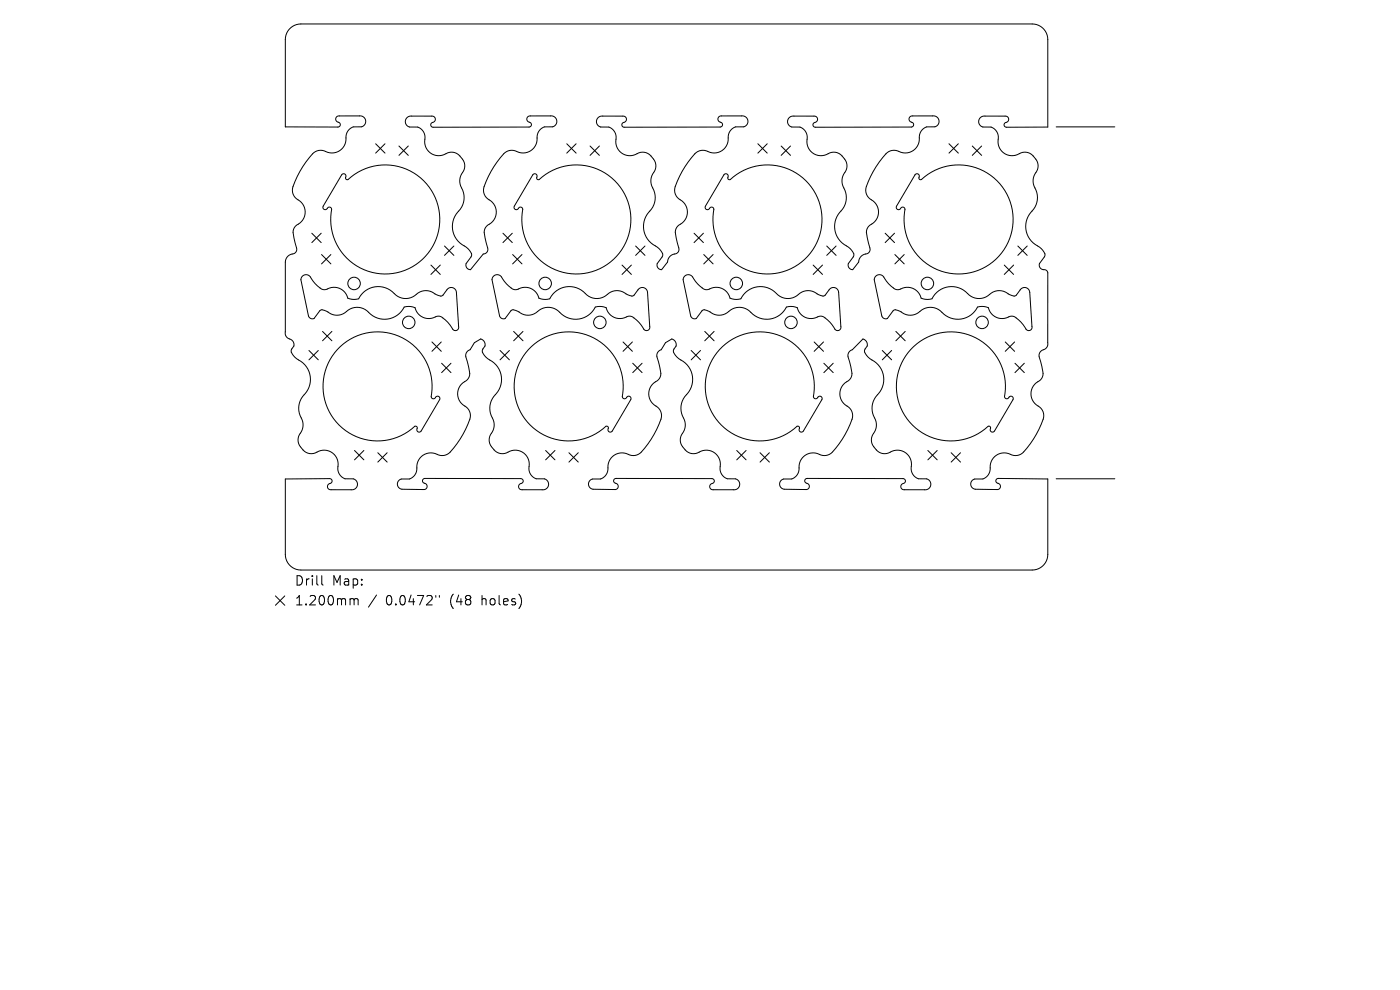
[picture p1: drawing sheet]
<svg xmlns="http://www.w3.org/2000/svg" width="297mm" height="210mm" viewBox="0 0 297 210" stroke-linecap="round" stroke-linejoin="round" font-family="sans-serif">
<defs><g id="words">
<g font-size="2.8">
<text x="62.4" y="124.5">Drill</text>
<text x="70.4" y="124.5">Map:</text>
<text x="62.4" y="128.7">1.200mm</text>
<text x="81.9" y="128.7">0.0472&quot;</text>
<text x="95.6" y="128.7">(48</text>
<text x="102.5" y="128.7">holes)</text>
</g>
</g></defs>
<g fill="none" stroke="#000" stroke-width=".21">
<path d="M61.7 5.9l.8-.5 1.3-.3h155.2a3.3 3.3 0 0 1 3.3 3.3v18.6h-8.8a.55 .55 0 0 1-.5-.6 .55 .55 0 0 1 .6-.5 .68 .68 0 0 0 .4-.8 .68 .68 0 0 0-.8-.5h-4.4a1.18 1.18 0 0 0-1.2 1.1 1.18 1.18 0 0 0 .9 1.2l1.8 .1 .3 .1a2.61 2.61 0 0 1 1.1 3 3 3 0 0 0 4.9 2.3 2.88 2.88 0 0 1 2.9 1 2.88 2.88 0 0 1 .4 2.9 3.2 3.2 0 0 0-.1 4 4.6 4.6 0 0 1-1.4 5.1 4.7 4.7 0 0 0 2.1 7l.7 .7a1.03 1.03 0 0 1 .4 1.4l-1.1 1.5a1.12 1.12 0 0 0 1.4 1.3l.4 .6v15.1a1.61 1.61 0 0 1-1.4 1.4l-.3 .4a1.96 1.96 0 0 0 .2 1.9l.4 2.2a2.18 2.18 0 0 1-1.4 2.3 3 3 0 0 0 .8 5.2 2.32 2.32 0 0 1 .7 2.5 18.3 18.3 0 0 1-4.8 7.5 2.69 2.69 0 0 1-2.6-.2 3 3 0 0 0-3.8 3.4l-.3 .8-.7 .9-.6 .3h-1.7a1.1 1.1 0 0 0-.9 1.2 1.1 1.1 0 0 0 1 1h4.8a.7 .7 0 0 0 .5-.7 .7 .7 0 0 0-.7-.6 .51 .51 0 0 1-.2-.6 .51 .51 0 0 1 .5-.4l10.5 .1v16a3.3 3.3 0 0 1-3.3 3.3h-155.6a3.3 3.3 0 0 1-2.9-3.3v-16l9.4-.1a.55 .55 0 0 1 .5 .6 .55 .55 0 0 1-.6 .5 .68 .68 0 0 0-.3 .8 .68 .68 0 0 0 .7 .5h4.5a1.18 1.18 0 0 0 1.1-1 1.18 1.18 0 0 0-.9-1.3h-1.7l-.4-.2a2.61 2.61 0 0 1-1.1-3 3 3 0 0 0-4.8-2.3 2.88 2.88 0 0 1-2.9-.9 2.88 2.88 0 0 1-.5-3 3.2 3.2 0 0 0 .2-4 4.6 4.6 0 0 1 1.4-5.1 4.7 4.7 0 0 0-2.2-7l-.7-.7a1.03 1.03 0 0 1-.3-1.4l.4-.6v-.7l-.3-.5-1.1-.6-.4-.7v-15.3a2.1 2.1 0 0 1 2-1.9l.4-.4a2.12 2.12 0 0 0-.3-1.8 5.2 5.2 0 0 1-.4-2.6 2.59 2.59 0 0 1 1.5-1.6 3 3 0 0 0-.8-5.1 2.32 2.32 0 0 1-.7-2.6 18.3 18.3 0 0 1 4.7-7.4 2.69 2.69 0 0 1 2.6 .1 3 3 0 0 0 3.9-3.4l.2-.8 .8-.9 .5-.3h1.8a1.18 1.18 0 0 0 .9-1.4 1.18 1.18 0 0 0-1.4-.9h-4.4a.7 .7 0 0 0-.6 .8 .7 .7 0 0 0 .7 .6 .52 .52 0 0 1 .3 .6 .52 .52 0 0 1-.5 .4l-11.2-.1v-18.5l.3-1.4zM72.6 37a.52 .52 0 0 1 .7 0 .52 .52 0 0 1 0 .7l.1 .3 .3 .1a11.6 11.6 0 0 1 17.8 2.1 11.6 11.6 0 0 1-5.5 17 11.6 11.6 0 0 1-15.7-8.6l-.1-1.8 .2-2.4a.53 .53 0 0 0-.6-.5 .53 .53 0 0 0-.5 .5 .5 .5 0 0 1-.6 0 .5 .5 0 0 1-.1-.7zM79.7 30.5l2 2M81.7 30.5l-2 2M84.6 31l2 2M86.4 24.9l.8-.3h4.4a.7 .7 0 0 1 .8 .7 .7 .7 0 0 1-.8 .7l-.2 .3v.4l.5 .3h20.3a.55 .55 0 0 0 .5-.7 .55 .55 0 0 0-.6-.4 .68 .68 0 0 1-.3-.9 .68 .68 0 0 1 .7-.4h4.3a1.18 1.18 0 0 1 1.3 .9 1.18 1.18 0 0 1-.9 1.4h-1.7a2.45 2.45 0 0 0-1.6 2.8 3 3 0 0 1-4.5 2.3 2.64 2.64 0 0 0-3.2 1.4 16.6 16.6 0 0 0-3.6 7.1l.1 .7 .4 .7a3.8 3.8 0 0 1 2.2 3 3.5 3.5 0 0 1-2.1 3.1l-.5 .9a5.2 5.2 0 0 0 .4 2.6 2.12 2.12 0 0 1 .3 1.8l-.3 .4-.6 .2-2.7 3.3a.97 .97 0 0 1-.9-1.3l1-1.4a1.35 1.35 0 0 0-.6-1.8l-.4-.3a4.8 4.8 0 0 1-1.2-8 4.3 4.3 0 0 0 0-4.9 3.5 3.5 0 0 1 .8-3.5 2.93 2.93 0 0 0-3.5-3.6 3.1 3.1 0 0 1-3.7 .1 3.1 3.1 0 0 1-1.1-3.5l-.4-1.1-.8-.8-.4-.1-1.7-.1a1.18 1.18 0 0 1-.5-2zM86.6 31l-2 2M113.1 37a.52 .52 0 0 1 .7 0 .52 .52 0 0 1 0 .7l.1 .3 .3 .1a11.6 11.6 0 0 1 17.8 2.1 11.6 11.6 0 0 1-5.4 17 11.6 11.6 0 0 1-15.7-8.6l-.2-1.8 .2-2.4a.53 .53 0 0 0-.5-.5 .53 .53 0 0 0-.6 .5 .5 .5 0 0 1-.6 0 .5 .5 0 0 1-.1-.7zM120.2 30.5l2 2M122.2 30.5l-2 2M125.2 31l2 2M126.9 24.9l.8-.3h4.4a.7 .7 0 0 1 .8 .7 .7 .7 0 0 1-.7 .7l-.3 .3 .1 .4 .4 .3h20.4a.55 .55 0 0 0 .5-.7 .55 .55 0 0 0-.7-.4 .68 .68 0 0 1-.3-.9 .68 .68 0 0 1 .8-.4h4.2a1.18 1.18 0 0 1 1.4 .9 1.18 1.18 0 0 1-.9 1.4h-1.8a2.45 2.45 0 0 0-1.5 2.8 3 3 0 0 1-4.6 2.3 2.64 2.64 0 0 0-3.2 1.4 16.6 16.6 0 0 0-3.6 7.1l.2 .7 .4 .7a3.8 3.8 0 0 1 2.1 3 3.5 3.5 0 0 1-2 3.1l-.5 .9a5.2 5.2 0 0 0 .4 2.6 2.12 2.12 0 0 1 .3 1.8l-.4 .4a2.1 2.1 0 0 0-2 1.9l-1.2 1.6a.97 .97 0 0 1-1-1.3l1.2-1.6a2.97 2.97 0 0 0-2-2.4 4.7 4.7 0 0 1-.4-7.5 4.3 4.3 0 0 0 .1-4.9 3.5 3.5 0 0 1 .7-3.5 2.93 2.93 0 0 0-3.5-3.6 3.1 3.1 0 0 1-3.6 .1 3.1 3.1 0 0 1-1.2-3.5l-.3-1.1-.9-.8-.3-.1-1.8-.1a1.18 1.18 0 0 1-.5-2z"/>
<path d="M127.2 31l-2 2M153.7 37a.52 .52 0 0 1 .7 0 .52 .52 0 0 1 0 .7l.1 .3 .3 .1a11.6 11.6 0 0 1 17.8 2.1 11.6 11.6 0 0 1-5.5 17 11.6 11.6 0 0 1-15.7-8.6l-.2-1.8 .2-2.4a.53 .53 0 0 0-.5-.5 .53 .53 0 0 0-.5 .5 .5 .5 0 0 1-.6 0 .5 .5 0 0 1-.1-.7zM160.8 30.5l2 2M162.8 30.5l-2 2M165.7 31l2 2M167.5 24.9l.8-.3h4.4a.7 .7 0 0 1 .7 .7 .7 .7 0 0 1-.7 .7l-.2 .3v.4l.5 .3h20.3a.55 .55 0 0 0 .5-.7 .55 .55 0 0 0-.6-.4 .68 .68 0 0 1-.3-.9 .68 .68 0 0 1 .7-.4h4.3a1.18 1.18 0 0 1 1.3 .9 1.18 1.18 0 0 1-.9 1.4h-1.7a2.45 2.45 0 0 0-1.6 2.8 3 3 0 0 1-4.5 2.3 2.64 2.64 0 0 0-3.3 1.4 16.6 16.6 0 0 0-3.5 7.1l.1 .7 .4 .7a3.8 3.8 0 0 1 2.2 3 3.5 3.5 0 0 1-2.1 3.1l-.5 .9a5.2 5.2 0 0 0 .4 2.6 2.12 2.12 0 0 1 .3 1.8l-.3 .4a2.1 2.1 0 0 0-2 1.9l-1.3 1.6a.97 .97 0 0 1-.9-1.3l1-1.4a1.35 1.35 0 0 0-.6-1.8l-.4-.3a4.8 4.8 0 0 1-1.3-8 4.3 4.3 0 0 0 .1-4.9 3.5 3.5 0 0 1 .7-3.5 2.93 2.93 0 0 0-3.5-3.6 3.1 3.1 0 0 1-3.6 .1 3.1 3.1 0 0 1-1.1-3.5l-.4-1.1-.8-.8-.4-.1-1.7-.1a1.18 1.18 0 0 1-.5-2zM167.7 31l-2 2M194.2 37a.52 .52 0 0 1 .7 0 .52 .52 0 0 1 0 .7l.1 .3 .3 .1a11.6 11.6 0 0 1 17.8 2.1 11.6 11.6 0 0 1-5.5 17 11.6 11.6 0 0 1-15.6-8.6l-.2-1.8 .2-2.4a.53 .53 0 0 0-.5-.5 .53 .53 0 0 0-.6 .5 .5 .5 0 0 1-.6 0 .5 .5 0 0 1-.1-.7zM201.3 30.5l2 2M203.3 30.5l-2 2M206.3 31l2 2M208.3 31l-2 2"/>
<path d="M224.1 26.9h12.4M64.2 58.6a1.15 1.15 0 0 1 1.9 .5 4.1 4.1 0 0 0 2.8 2.4 3.7 3.7 0 0 1 3.5-.1l1 .9 .4 .9 1.4 .3 .9-.1a4.7 4.7 0 0 1 7.9-.8 3.4 3.4 0 0 0 4.7-.4 3.2 3.2 0 0 1 3.8 .3 1.06 1.06 0 0 0 1.5 .1l.8-1.1a1.1 1.1 0 0 1 1.2-.5 1.1 1.1 0 0 1 .8 1l.5 7.2a.7 .7 0 0 1-.4 .9 .7 .7 0 0 1-.9-.3 6 6 0 0 0-2.8-2.7h-.3a3.7 3.7 0 0 1-3.5 0l-1-.9-.4-.9-1.3-.3-1 .1a4.7 4.7 0 0 1-7.9 .8 3.4 3.4 0 0 0-4.6 .5 3.2 3.2 0 0 1-3.9-.4 1.06 1.06 0 0 0-1.5-.1l-1.2 1.7h-.7l-.3-.3-1.8-8zM66.2 49.5l1.9 2M68.1 49.5l-1.9 2M68.2 54l2 2M70.2 54l-2 2M91.4 56.2l2 2M93.4 56.2l-2 2M94.3 52.2l2 2M96.3 52.2l-2 2M104.7 58.6a1.15 1.15 0 0 1 1.9 .5 4.1 4.1 0 0 0 2.8 2.4 3.7 3.7 0 0 1 3.6-.1l.9 .9 .4 .9 1.4 .3 .9-.1a4.7 4.7 0 0 1 7.9-.8 3.4 3.4 0 0 0 4.7-.4 3.2 3.2 0 0 1 3.9 .3 1.06 1.06 0 0 0 1.4 .1l.9-1.1a1.1 1.1 0 0 1 1.2-.5 1.1 1.1 0 0 1 .8 1l.4 7.2a.7 .7 0 0 1-.3 .9 .7 .7 0 0 1-.9-.3 6 6 0 0 0-2.8-2.7h-.3a3.7 3.7 0 0 1-3.6 0l-.9-.9-.4-.9-1.4-.3-.9 .1a4.7 4.7 0 0 1-7.9 .8 3.4 3.4 0 0 0-4.7 .5 3.2 3.2 0 0 1-3.9-.4 1.06 1.06 0 0 0-1.4-.1l-1.2 1.7h-.5l-.6-.3-1.7-8zM106.7 49.5l2 2"/>
<path d="M108.7 49.5l-2 2M108.8 54l1.9 2M110.7 54l-1.9 2M132 56.2l1.9 2M133.9 56.2l-1.9 2M134.8 52.2l2 2M136.8 52.2l-2 2M145.2 58.6a1.15 1.15 0 0 1 1.9 .5 4.1 4.1 0 0 0 2.9 2.4 3.7 3.7 0 0 1 3.5-.1l1 .9 .4 .9 1.3 .3 1-.1a4.7 4.7 0 0 1 7.9-.8 3.4 3.4 0 0 0 4.7-.4 3.2 3.2 0 0 1 3.8 .3 1.06 1.06 0 0 0 1.5 .1l.8-1.1a1.1 1.1 0 0 1 1.2-.5 1.1 1.1 0 0 1 .8 1l.5 7.2a.7 .7 0 0 1-.4 .9 .7 .7 0 0 1-.9-.3 6 6 0 0 0-2.8-2.7h-.3a3.7 3.7 0 0 1-3.5 0l-1-.9-.4-.9-1.3-.3-1 .1a4.7 4.7 0 0 1-7.9 .8 3.4 3.4 0 0 0-4.7 .5 3.2 3.2 0 0 1-3.8-.4 1.06 1.06 0 0 0-1.5-.1l-1.2 1.7h-.5l-.6-.3-1.7-8zM147.2 49.5l2 2M149.2 49.5l-2 2M149.3 54l2 2M151.3 54l-2 2"/>
<path d="M172.5 56.2l2 2M174.5 56.2l-2 2M175.4 52.2l2 2M177.4 52.2l-2 2M185.8 58.6a1.15 1.15 0 0 1 1.9 .5 4.1 4.1 0 0 0 2.8 2.4 3.7 3.7 0 0 1 3.6-.1l.9 .9 .4 .9 1.4 .3 .9-.1a4.7 4.7 0 0 1 7.9-.8 3.4 3.4 0 0 0 4.7-.4 3.2 3.2 0 0 1 3.9 .3 1.06 1.06 0 0 0 1.4 .1l.8-1.1a1.1 1.1 0 0 1 1.3-.5 1.1 1.1 0 0 1 .8 1l.4 7.2a.7 .7 0 0 1-.4 .9 .7 .7 0 0 1-.8-.3 6 6 0 0 0-2.8-2.7h-.3a3.7 3.7 0 0 1-3.6 0l-.9-.9-.4-.9-1.4-.3-.9 .1a4.7 4.7 0 0 1-7.9 .8 3.4 3.4 0 0 0-4.7 .5 3.2 3.2 0 0 1-3.9-.4 1.06 1.06 0 0 0-1.4-.1l-1.3 1.7h-.4l-.6-.3-1.7-8zM187.8 49.5l2 2M189.8 49.5l-2 2M189.8 54l2 2M191.8 54l-2 2M213 56.2l2 2M215 56.2l-2 2M215.9 52.2l2 2"/>
<path d="M217.9 52.2l-2 2M65.5 74.3l2 2M67.5 74.3l-2 2M68.4 70.3l2 2M70.4 70.3l-2 2M72.2 73.5a11.6 11.6 0 0 1 13.5-1.6 11.6 11.6 0 0 1 5.8 12.3 .54 .54 0 0 0 .5 .4 .54 .54 0 0 0 .5-.5 .5 .5 0 0 1 .7 .1 .5 .5 0 0 1 .1 .6l-4 6.6a.52 .52 0 0 1-.7 .1 .52 .52 0 0 1-.1-.7l-.1-.3-.3-.1a11.6 11.6 0 0 1-16.4-.5 11.6 11.6 0 0 1 .5-16.4zM91.6 72.5l2 2M93.6 72.5l-2 2M93.7 77.1l2 1.9M95.7 77.1l-2 1.9M100.6 72.7l1.4-.8 .5 .3 .3 .5 .1 .5-.5 .8a1.35 1.35 0 0 0 .7 1.8l.4 .3a4.8 4.8 0 0 1 1.2 8.1 4.3 4.3 0 0 0-.1 4.9 3.5 3.5 0 0 1-.7 3.4 2.93 2.93 0 0 0 3.5 3.6 3.1 3.1 0 0 1 3.6-.1 3.1 3.1 0 0 1 1.2 3.5l.3 1.1 .9 .8 .3 .2h1.8a1.18 1.18 0 0 1 .9 1.4 1.18 1.18 0 0 1-1.4 .9h-4.2a.7 .7 0 0 1-.8-.7 .7 .7 0 0 1 .8-.7l.2-.3-.1-.4-.4-.3h-20.4a.55 .55 0 0 0-.5 .6 .55 .55 0 0 0 .7 .5 .68 .68 0 0 1 .3 .8 .68 .68 0 0 1-.8 .4h-4.5a1.1 1.1 0 0 1-1-1 1.1 1.1 0 0 1 .8-1.2h1.8a2.45 2.45 0 0 0 1.5-2.8 3 3 0 0 1 4.6-2.3 2.64 2.64 0 0 0 3.2-1.4 16.6 16.6 0 0 0 3.6-7l-.2-.8-.4-.7a3.8 3.8 0 0 1-2.1-3 3.5 3.5 0 0 1 2-3.1l.4-.6a7 7 0 0 0-.7-4.2l.1-.9 .8-.6zM106.1 74.3l2 2"/>
<path d="M108.1 74.3l-2 2M109 70.3l2 2M111 70.3l-2 2M112.7 73.5a11.6 11.6 0 0 1 13.6-1.6 11.6 11.6 0 0 1 5.7 12.3 .54 .54 0 0 0 .6 .4 .54 .54 0 0 0 .5-.5 .5 .5 0 0 1 .6 .1 .5 .5 0 0 1 .1 .6l-3.9 6.6a.52 .52 0 0 1-.8 .1 .52 .52 0 0 1 0-.7l-.1-.3-.3-.1a11.6 11.6 0 0 1-16.4-.5 11.6 11.6 0 0 1 .4-16.4zM132.2 72.5l2 2M134.2 72.5l-2 2M134.2 77.1l2 1.9M136.2 77.1l-2 1.9M141.2 72.7l1.3-.8 .5 .3 .4 .5 .1 .5-.5 .8a1.35 1.35 0 0 0 .6 1.8l.4 .3a4.8 4.8 0 0 1 1.3 8.1 4.3 4.3 0 0 0-.1 4.9 3.5 3.5 0 0 1-.7 3.4 2.93 2.93 0 0 0 3.5 3.6 3.1 3.1 0 0 1 3.6-.1 3.1 3.1 0 0 1 1.1 3.5l.4 1.1 .8 .8 .4 .2h1.7a1.18 1.18 0 0 1 .9 1.4 1.18 1.18 0 0 1-1.3 .9h-4.3a.7 .7 0 0 1-.7-.7 .7 .7 0 0 1 .7-.7l.2-.3v-.4l-.5-.3h-20.3a.55 .55 0 0 0-.5 .6 .55 .55 0 0 0 .6 .5 .68 .68 0 0 1 .3 .8 .68 .68 0 0 1-.7 .4h-4.6a1.1 1.1 0 0 1-1-1 1.1 1.1 0 0 1 .9-1.2h1.7a2.45 2.45 0 0 0 1.6-2.8 3 3 0 0 1 4.5-2.3 2.64 2.64 0 0 0 3.3-1.4 16.6 16.6 0 0 0 3.5-7l-.1-.8-.4-.7a3.8 3.8 0 0 1-2.2-3 3.5 3.5 0 0 1 2.1-3.1l.4-.6a7 7 0 0 0-.7-4.2l.1-.9 .8-.6zM146.6 74.3l2 2M148.6 74.3l-2 2M149.5 70.3l2 2"/>
<path d="M151.5 70.3l-2 2M153.3 73.5a11.6 11.6 0 0 1 13.5-1.6 11.6 11.6 0 0 1 5.8 12.3 .54 .54 0 0 0 .5 .4 .54 .54 0 0 0 .5-.5 .5 .5 0 0 1 .6 .1 .5 .5 0 0 1 .1 .6l-3.9 6.6a.52 .52 0 0 1-.7 .1 .52 .52 0 0 1-.1-.7l-.1-.3-.3-.1a11.6 11.6 0 0 1-16.4-.5 11.6 11.6 0 0 1 .5-16.4zM172.7 72.5l2 2M174.7 72.5l-2 2M174.8 77.1l2 1.9M176.8 77.1l-2 1.9M180.2 74.6l.6-.4 2.3-2.3 .5 .3 .4 .7v.5l-.5 .6a1.35 1.35 0 0 0 .7 1.8l.4 .3a4.8 4.8 0 0 1 1.2 8.1 4.3 4.3 0 0 0-.1 4.9 3.5 3.5 0 0 1-.7 3.4 2.93 2.93 0 0 0 3.5 3.6 3.1 3.1 0 0 1 3.6-.1 3.1 3.1 0 0 1 1.2 3.5l.3 1.1 .9 .8 .3 .2h1.8a1.18 1.18 0 0 1 .9 1.4 1.18 1.18 0 0 1-1.4 .9h-4.2a.7 .7 0 0 1-.8-.7 .7 .7 0 0 1 .7-.7l.3-.3-.1-.4-.4-.3h-20.4a.55 .55 0 0 0-.5 .6 .55 .55 0 0 0 .7 .5 .68 .68 0 0 1 .3 .8 .68 .68 0 0 1-.8 .4h-4.5a1.1 1.1 0 0 1-1-1 1.1 1.1 0 0 1 .8-1.2h1.8a2.45 2.45 0 0 0 1.5-2.8 3 3 0 0 1 4.6-2.3 2.64 2.64 0 0 0 3.2-1.4 16.6 16.6 0 0 0 3.6-7l-.2-.8-.4-.7a3.8 3.8 0 0 1-2.1-3 3.5 3.5 0 0 1 2-3.1l.4-.6a7 7 0 0 0-.7-4.2v-.6zM187.2 74.3l2 2M189.2 74.3l-2 2M190.1 70.3l1.9 2M192 70.3l-1.9 2M193.8 73.5a11.6 11.6 0 0 1 13.6-1.6 11.6 11.6 0 0 1 5.7 12.3 .54 .54 0 0 0 .6 .4 .54 .54 0 0 0 .5-.5 .5 .5 0 0 1 .6 .1 .5 .5 0 0 1 .1 .6l-3.9 6.6a.52 .52 0 0 1-.8 .1 .52 .52 0 0 1 0-.7l-.1-.3-.3-.1a11.6 11.6 0 0 1-16.5-.5 11.6 11.6 0 0 1 .5-16.4z"/>
<path d="M213.3 72.5l1.9 2M215.2 72.5l-1.9 2M215.3 77.1l2 1.9M217.3 77.1l-2 1.9M75.2 95.6l2 1.9M77.2 95.6l-2 1.9M80.1 96l2 2M82.1 96l-2 2M115.8 95.6l1.9 1.9M117.7 95.6l-1.9 1.9M120.7 96l2 2M122.7 96l-2 2"/>
<path d="M156.3 95.6l2 1.9M158.3 95.6l-2 1.9M161.2 96l2 2M163.2 96l-2 2M196.8 95.6l2 1.9M198.8 95.6l-2 1.9M201.8 96l2 2M203.8 96l-2 2M224.1 101.6h12.4M58.4 126.4l2 2M60.4 126.4l-2 2M68.3 122.1v1.7l.2 .3"/>
<path d="M74.5 127l.5 .1 .1 .2M75.1 127.3l.3-.3 .5 .1 .1 1.2M75.1 127.3v1M79.9 126.2l-1.7 2.6M92.5 126.3v.4M93.2 126.3v.4"/>
<circle cx="75.1" cy="60.1" r="1.32"/>
<circle cx="86.7" cy="68.4" r="1.32"/>
<circle cx="115.7" cy="60.1" r="1.32"/>
<circle cx="127.3" cy="68.4" r="1.32"/>
<circle cx="156.2" cy="60.1" r="1.32"/>
<circle cx="167.8" cy="68.4" r="1.32"/>
<circle cx="196.7" cy="60.1" r="1.32"/>
<circle cx="208.3" cy="68.4" r="1.32"/>
</g>
<use href="#words"/>
</svg>
